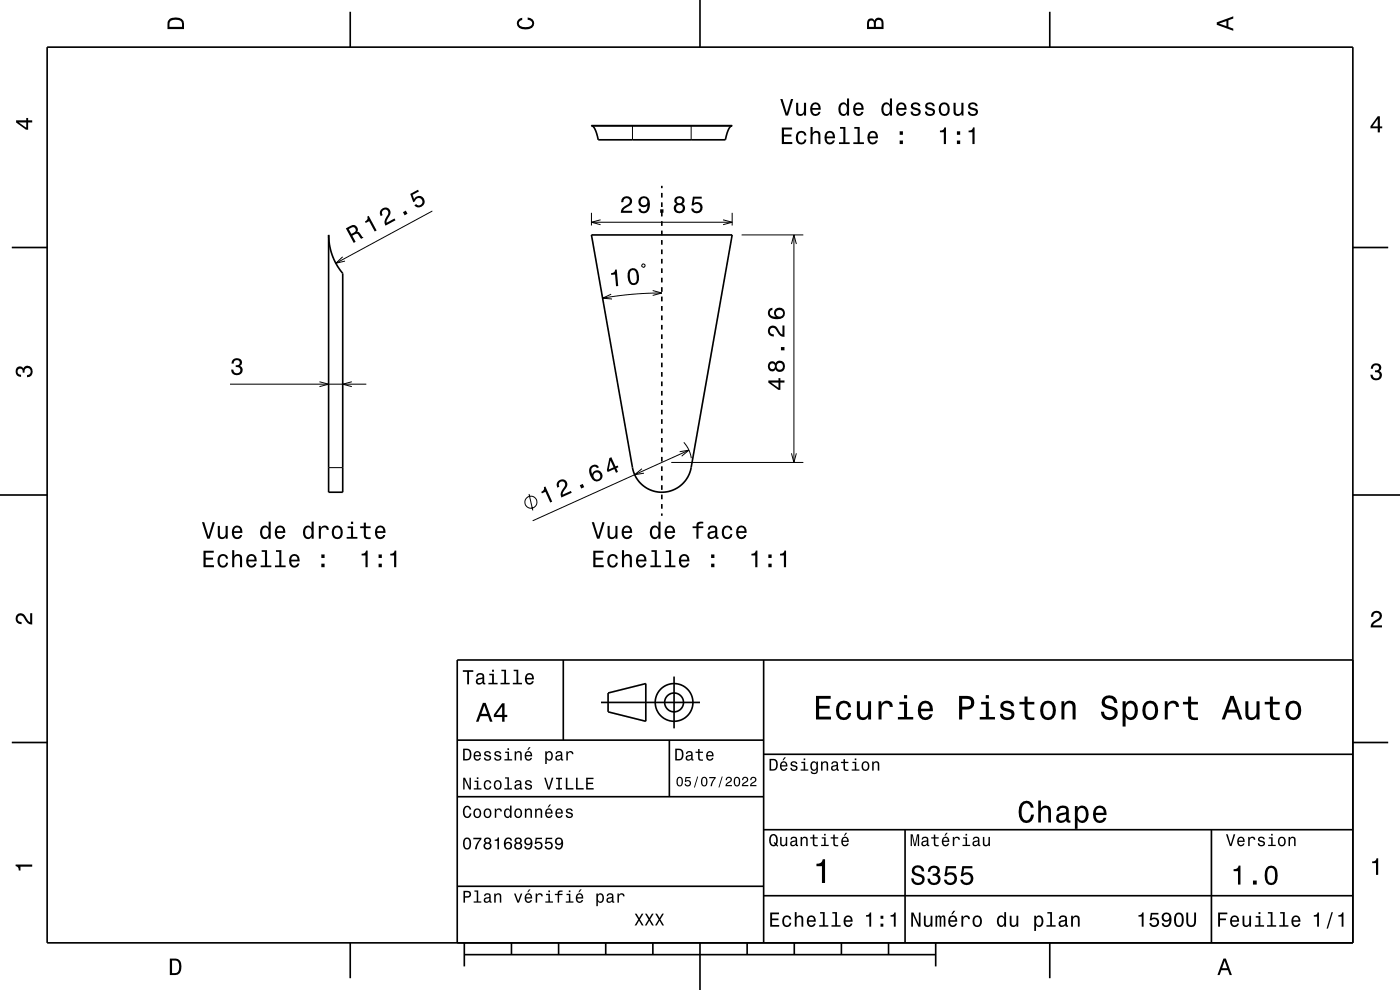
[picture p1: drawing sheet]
<svg xmlns="http://www.w3.org/2000/svg" width="297mm" height="210mm" viewBox="0 0 297 210" stroke-linecap="round" stroke-linejoin="round" font-family="sans-serif">
<g fill="none" stroke="#000" stroke-width=".21">
<path d="M134.2 26.7v3M146.6 26.7v3M72.7 54.5l-1.5 1.3 2-.4M91.7 44.8l-20.5 11M125.5 45.1v2.7M125.5 47.1h29.8M127.4 46.6l-1.9 .5 1.9 .6M136.3 56l.5 .2-.2 .5-.4-.2zM153.4 46.6l1.9 .5-1.9 .6M155.3 45.1v2.7M157.3 49.8h13.1M167.9 51.8l.5-2 .5 2"/>
<path d="M168.4 49.8v48.3M129.6 62.4l-1.8 .8 2 .2M138.5 61.6l1.9 .6-1.9 .5M140.4 62.2l-6.5 .2-6.1 .8M48.8 81.5h28.9M67.8 81l1.9 .5-1.9 .5M69.7 99.2h3M74.6 81l-1.9 .5 1.9 .5M136.2 99.4l-1.6 1.3 2-.3M142.4 98.1h28M144.2 95.8l2-.3-1.6 1.3M145.1 93.8a6.3 6.3 0 0 1 1.6 3.4"/>
<path d="M146.2 95.5l-33.2 15M167.9 96.2l.5 1.9 .5-1.9M112.2 104.8l.8 3.5"/>
<circle cx="112.6" cy="106.5" r="1.28"/>
</g>
<g fill="none" stroke="#000" stroke-width=".35">
<path d="M10 10h277v190h-277zM74.3 2.5v7.5M148.5 0v10M222.7 2.5v7.5M125.5 26.7h29.8M125.5 26.7h.1M125.5 26.7l.4 .2 .4 .6 .6 2.2h27l.6-2.1 .4-.7 .4-.2M140.4 39.4v.5M155.3 26.7h.1M2.5 52.5h7.5M69.7 49.8v.1a12.5 12.5 0 0 0 3 8.1v46.4h-3zM125.5 49.8h29.8l-8.7 49.4a6.3 6.3 0 0 1-6.2 5.2 6.3 6.3 0 0 1-6.2-5.2z"/>
<path d="M140.4 40.9v1M140.4 42.9v1M140.4 44.9v1M140.4 46.9v1M140.4 48.9v1M140.4 50.9v1M140.4 52.9v1M140.4 54.9v1M140.4 56.9v1M140.4 58.9v1M287 52.5h7.5M140.4 60.9v1"/>
<path d="M140.4 62.9v1M140.4 64.9v1M140.4 66.9v1M140.4 68.9v1M140.4 70.9v1M140.4 72.9v1M140.4 74.9v1M140.4 76.9v1M140.4 78.9v1M140.4 80.9v1M140.4 82.9v1M140.4 84.9v1"/>
<path d="M140.4 86.9v1M140.4 88.9v1M140.4 90.9v1M140.4 92.9v1M140.4 94.9v1M140.4 96.9v1M140.4 98.9v1M0 105h10M140.4 100.9v1M140.4 102.9v1M140.4 104.9v1M140.4 106.9v1"/>
<path d="M140.4 108.9v.5M287 105h10M119.5 140v17M162 140v60M287 140h-190v60M2.5 157.5h7.5M97 157h65M127.5 149h21M129 147l8-2v8l-8-2zM142 157v12M143 143.5v11M287 157.5h7.5"/>
<path d="M97 169h65M162 176h125M162 160h125M192 176v24M257 176v24M97 188h65M162 190h125M74.3 200v7.5M98.5 202.5h100M98.5 200v5M108.5 200v2.5M118.5 200v2.5"/>
<path d="M128.5 200v2.5M138.5 200v2.5M148.5 200v10M158.5 200v2.5M168.5 200v2.5M178.5 200v2.5M188.5 200v2.5M198.5 200v5M222.7 200v7.5"/>
<circle cx="143" cy="149" r="2"/>
<circle cx="143" cy="149" r="4"/>
</g>
<g fill="#000">
<path d="M36 4a2.18 2.18 0 0 0-.5 2.2h3.5v-1.2a1.43 1.43 0 0 0-1.7-1.3zM36.3 4.4a2.15 2.15 0 0 1 2.2 .3l.1 1h-2.6v-1z" fill-rule="evenodd"/>
<path d="M109.9 4.2l.9-.4v.4a.7 .7 0 0 0-.7 .5 .7 .7 0 0 0 .3 .8 1.7 1.7 0 0 0 2.5-.5 .9 .9 0 0 0-1-.8v-.5a1.24 1.24 0 0 1 1.4 1.1 1.24 1.24 0 0 1-1 1.4 2.22 2.22 0 0 1-2.5-.7l-.2-.5z" fill-rule="evenodd"/>
<path d="M184.2 4.2l-.3 .7v1.3h3.5v-1.3a.98 .98 0 0 0-.7-1.1 .98 .98 0 0 0-1.2 .6 .84 .84 0 0 0-1.3-.2zM184.5 4.5a.54 .54 0 0 1 .6-.1 .54 .54 0 0 1 .3 .6v.7h-1zM185.9 4.4a.62 .62 0 0 1 .8-.1 .62 .62 0 0 1 .3 .6v.8h-1.2z" fill-rule="evenodd"/>
<path d="M258.1 4.7v.6l3.5 1.2v-.4l-1-.4v-1.4l1-.4v-.4zM258.6 5l1.6-.5v1z" fill-rule="evenodd"/>
<path d="M3.4 25.5v.5l2.1 1.5h.5v-1.5h.8v-.5h-.8v-.5h-.4v.5zM4 26h1.6v1.1z" fill-rule="evenodd"/>
<path d="M165.9 27.1v3.5h2.2v-.5h-1.8v-1.2h1.6v-.4h-1.6v-1h1.7v-.4zM169.1 28.1a1.53 1.53 0 0 0 .9 2.6 1.06 1.06 0 0 0 1.1-1.1h-.4a.67 .67 0 0 1-.7 .7 .67 .67 0 0 1-.7-.6 1.11 1.11 0 0 1 .7-1.6 .6 .6 0 0 1 .6 .6h.5a1.09 1.09 0 0 0-.8-.9 1.09 1.09 0 0 0-1.2 .3zM171.9 26.9v3.7h.5v-1.6a.63 .63 0 0 1 .4-.8 .63 .63 0 0 1 .8 .4v2h.4v-1.8a.88 .88 0 0 0-.6-1 .88 .88 0 0 0-1 .4v-1.3zM175.2 28.1a1.54 1.54 0 0 0 .8 2.6 1.05 1.05 0 0 0 1.1-.9h-.4l-.3 .3-.3 .2a.76 .76 0 0 1-.7-1h1.7a1.16 1.16 0 0 0-.4-1.3 1.16 1.16 0 0 0-1.5 .1zM175.6 28.4a.66 .66 0 0 1 .8-.2 .66 .66 0 0 1 .3 .8h-1.3zM178.2 26.9v.4h.7v2.9h-.9v.4h2.3v-.4h-1v-3.3zM181.2 26.9v.4h.7v2.9h-.9v.4h2.3v-.4h-.9v-3.3zM184.3 28.1a1.54 1.54 0 0 0 .8 2.6 1.06 1.06 0 0 0 1.1-.9h-.4l-.3 .3-.3 .2a.76 .76 0 0 1-.7-1h1.8a1.16 1.16 0 0 0-.5-1.3 1.16 1.16 0 0 0-1.5 .1zM184.7 28.4a.66 .66 0 0 1 .8-.2 .66 .66 0 0 1 .3 .8h-1.3zM190.9 29.8v.8h.7v-.8zM190.9 27.8v.8h.7v-.8z" fill-rule="evenodd"/>
<path d="M165.5 21l1.2 3.5h.5l1.1-3.5h-.5l-.9 3-.9-3zM168.9 21.8v1.8a.89 .89 0 0 0 .6 1 .89 .89 0 0 0 1.1-.5v.4h.4v-2.7h-.4v1.6a.65 .65 0 0 1-.4 .7 .65 .65 0 0 1-.8-.3l-.1-2zM172.2 22.1a1.54 1.54 0 0 0 .8 2.5 1.06 1.06 0 0 0 1.1-.9h-.5l-.2 .4-.4 .1a.76 .76 0 0 1-.7-.9h1.8a1.17 1.17 0 0 0-.5-1.4 1.17 1.17 0 0 0-1.4 .2zM172.5 22.3a.66 .66 0 0 1 .8-.1 .66 .66 0 0 1 .3 .7h-1.3zM178.1 22.1a1.58 1.58 0 0 0 .8 2.5l.5-.1 .3-.4v.4h.4v-3.6h-.4v1.3a.9 .9 0 0 0-1.6-.1zM178.5 22.4a.62 .62 0 0 1 .7-.3 .62 .62 0 0 1 .4 .6 1.12 1.12 0 0 1-.6 1.5 1.19 1.19 0 0 1-.5-1.8zM181.3 22.1a1.54 1.54 0 0 0 .8 2.5 1.06 1.06 0 0 0 1.1-.9h-.5l-.2 .4-.4 .1a.76 .76 0 0 1-.7-.9h1.8a1.16 1.16 0 0 0-.5-1.4 1.16 1.16 0 0 0-1.4 .2zM181.6 22.3a.66 .66 0 0 1 .8-.1 .66 .66 0 0 1 .4 .7h-1.4zM187.3 22.1a1.58 1.58 0 0 0 .7 2.5l.5-.1 .3-.4v.4h.4v-3.6h-.4v1.3a.89 .89 0 0 0-1.5-.1zM187.6 22.4a.62 .62 0 0 1 .7-.3 .62 .62 0 0 1 .4 .6 1.12 1.12 0 0 1-.6 1.5 1.19 1.19 0 0 1-.5-1.8zM190.4 22.1a1.54 1.54 0 0 0 .8 2.5 1.05 1.05 0 0 0 1.1-.9h-.5l-.2 .4-.4 .1a.76 .76 0 0 1-.7-.9h1.8a1.16 1.16 0 0 0-.5-1.4 1.16 1.16 0 0 0-1.4 .2zM190.7 22.3a.66 .66 0 0 1 .8-.1 .66 .66 0 0 1 .4 .7h-1.4zM193.5 21.9a.76 .76 0 0 0-.2 .9 .76 .76 0 0 0 .7 .5l.9 .3a.63 .63 0 0 1-.6 .7 .63 .63 0 0 1-.7-.6h-.4a1.07 1.07 0 0 0 1.2 .9 1.07 1.07 0 0 0 .9-1.2l-.4-.4-1.1-.3a.54 .54 0 0 1 .4-.7 .54 .54 0 0 1 .6 .5h.5a1.03 1.03 0 0 0-.7-.8 1.03 1.03 0 0 0-1.1 .2zM196.5 21.9a.76 .76 0 0 0-.2 .9 .76 .76 0 0 0 .7 .5l.9 .3a.63 .63 0 0 1-.6 .7 .63 .63 0 0 1-.7-.6h-.4a1.07 1.07 0 0 0 1.2 .9 1.07 1.07 0 0 0 .9-1.2l-.4-.4-1.1-.3a.53 .53 0 0 1 .4-.7 .53 .53 0 0 1 .7 .5h.4a1.03 1.03 0 0 0-.7-.8 1.03 1.03 0 0 0-1.1 .2zM199.4 22.1a1.53 1.53 0 0 0 .9 2.5 1.48 1.48 0 0 0 1.2-1.4 1.48 1.48 0 0 0-1.2-1.5l-.5 .1zM199.8 22.4a.67 .67 0 0 1 .7-.3 .67 .67 0 0 1 .5 .6 1.11 1.11 0 0 1-.7 1.5 1.17 1.17 0 0 1-.5-1.8zM202.3 21.8v1.8a.89 .89 0 0 0 .6 1 .89 .89 0 0 0 1.1-.5v.4h.4v-2.7h-.5v1.6a.64 .64 0 0 1-.3 .7 .64 .64 0 0 1-.8-.3l-.1-2zM205.6 21.9a.76 .76 0 0 0-.2 .9 .76 .76 0 0 0 .7 .5l.9 .3a.63 .63 0 0 1-.6 .7 .63 .63 0 0 1-.7-.6h-.4a1.07 1.07 0 0 0 1.2 .9 1.07 1.07 0 0 0 .9-1.2l-.4-.4-1.1-.3a.53 .53 0 0 1 .4-.7 .53 .53 0 0 1 .7 .5h.4a1.03 1.03 0 0 0-.7-.8 1.03 1.03 0 0 0-1.1 .2z" fill-rule="evenodd"/>
<path d="M199.4 27.7v.4h.8v2.5h.5v-3.6h-.4a.77 .77 0 0 1-.9 .7zM203 29.8v.8h.7v-.8zM203 27.8v.8h.7v-.8zM205.5 27.7v.4h.8v2.5h.5v-3.6h-.4a.77 .77 0 0 1-.9 .7z" fill-rule="evenodd"/>
<path d="M292.3 24.7l-1.6 2.1v.4h1.6v.9h.4v-.9h.5v-.4h-.5v-2.1zM292.3 25.2v1.6h-1.1z" fill-rule="evenodd"/>
<path d="M73.4 48.4l1.6 3.1 .4-.2-.7-1.3a1.08 1.08 0 0 1 1.2-.3l.7 1 .5-.3-1-1.2h-.3a.97 .97 0 0 0-.2-1.2 .97 .97 0 0 0-1.2-.1zM74 48.6a1.07 1.07 0 0 1 1.2-.3 .6 .6 0 0 1 .3 .6 .6 .6 0 0 1-.5 .5l-.5 .2z" fill-rule="evenodd"/>
<path d="M77.9 46a.77 .77 0 0 1-.5 1l.2 .3 .7-.4 1.2 2.2 .4-.2-1.7-3.1zM80.8 44.5a1.15 1.15 0 0 0 0 1.4l.4-.3a.71 .71 0 0 1 0-1 .71 .71 0 0 1 1 .1 .71 .71 0 0 1 0 1 1.81 1.81 0 0 0-.4 2.2l2.1-1.2-.2-.4-1.7 1a2.21 2.21 0 0 1 .8-1.8 1.11 1.11 0 0 0-.5-1.4 1.11 1.11 0 0 0-1.5 .4zM85.5 45l.3 .7 .7-.4-.4-.6zM87 41.1l.7 1.8 .3-.2a.8 .8 0 0 1 1-.8 .8 .8 0 0 1 .5 1.1 .8 .8 0 0 1-1.2 .3l-.4 .2a1.21 1.21 0 0 0 1.8 .2 1.21 1.21 0 0 0 0-1.8 1.21 1.21 0 0 0-1.8 .3l-.4-.9 1.4-.7-.2-.4z" fill-rule="evenodd"/>
<path d="M132.1 41.9l-.3 1h.4a.7 .7 0 0 1 .6-.9 .7 .7 0 0 1 .8 .6 .7 .7 0 0 1-.5 .8 1.8 1.8 0 0 0-1.4 1.7h2.4v-.4h-1.9a2.22 2.22 0 0 1 1.5-1.1 1.13 1.13 0 0 0 .1-1.7 1.13 1.13 0 0 0-1.7 0zM135.7 42a1.15 1.15 0 0 0 0 1.6 1.15 1.15 0 0 0 1.7 0 1.03 1.03 0 0 1-.9 1.2 .56 .56 0 0 1-.6-.5h-.4a1.18 1.18 0 0 0 1.2 .9 1.18 1.18 0 0 0 1.1-1.1 1.77 1.77 0 0 0-1.2-2.5zM135.9 42.8a.75 .75 0 0 1 1.5 0 .75 .75 0 0 1-1.5 0zM140 44.4v.7h.7v-.7zM143.3 41.9a.83 .83 0 0 0 .2 1.4 1.11 1.11 0 0 0-.4 1.5 1.11 1.11 0 0 0 1.5 .4 1.03 1.03 0 0 0 .7-.9 1.03 1.03 0 0 0-.5-1 .89 .89 0 0 0 .4-1.1 .89 .89 0 0 0-1.1-.6zM143.4 44.2a.71 .71 0 0 1 1.4 0 .71 .71 0 0 1-1.4 0zM143.5 42.6a.6 .6 0 0 1 1.2 0 .6 .6 0 0 1-1.2 0zM147 41.7l-.3 1.9h.4a.8 .8 0 0 1 1.3-.3 .8 .8 0 0 1-.1 1.3 .8 .8 0 0 1-1.2-.4h-.5a1.21 1.21 0 0 0 1.5 1.1 1.21 1.21 0 0 0 .8-1.7 1.21 1.21 0 0 0-1.7-.5l.1-1h1.6v-.4z" fill-rule="evenodd"/>
<path d="M49.4 76.3a1.08 1.08 0 0 1 1.4-.2 1.08 1.08 0 0 1 .4 1.2l-.3 .3a1.06 1.06 0 0 1 .5 1.3 1.06 1.06 0 0 1-1.2 .7 1.1 1.1 0 0 1-1.2-1.2h.5a.71 .71 0 0 0 1 .8 .71 .71 0 0 0 .1-1.3h-.6v-.4a.61 .61 0 0 0 .8-.3 .61 .61 0 0 0-.2-.8 .61 .61 0 0 0-.9 .2l-.1 .5h-.5z" fill-rule="evenodd"/>
<path d="M129.6 58l.1 .3 .8-.1 .2 2.5h.4l-.3-3.5h-.3a.77 .77 0 0 1-.9 .8zM133.7 57a2.44 2.44 0 0 0 .3 3.4 1.14 1.14 0 0 0 1.5-1 2.31 2.31 0 0 0-.8-2.5h-.5zM133.9 57.4h.7a2.36 2.36 0 0 1 .2 2.6h-.7a2.37 2.37 0 0 1-.2-2.6z" fill-rule="evenodd"/>
<path d="M291.1 77.4a1.08 1.08 0 0 1 1.4-.2 1.08 1.08 0 0 1 .4 1.2l-.3 .3a1.06 1.06 0 0 1 .5 1.3 1.06 1.06 0 0 1-1.2 .7 1.1 1.1 0 0 1-1.2-1.2h.5a.71 .71 0 0 0 1 .8 .71 .71 0 0 0 .1-1.3h-.6v-.4a.61 .61 0 0 0 .8-.3 .61 .61 0 0 0-.2-.8 .61 .61 0 0 0-.9 .2l-.1 .5h-.5z" fill-rule="evenodd"/>
<path d="M3.6 78a.86 .86 0 0 1 1.4 .2 1.06 1.06 0 0 1 1.2-.6 1.06 1.06 0 0 1 .7 1.2 1.1 1.1 0 0 1-1.2 1.2v-.4a.71 .71 0 0 0 .8-1 .71 .71 0 0 0-1.3-.1v.6h-.4a.61 .61 0 0 0-.3-.8 .61 .61 0 0 0-.8 .2 .61 .61 0 0 0 .2 .8l.6 .2v.4a1.15 1.15 0 0 1-1.2-.6 1.15 1.15 0 0 1 .3-1.3z" fill-rule="evenodd"/>
<path d="M163 80.7v.5l2.1 1.5h.5v-1.5h.8v-.5h-.8v-.5h-.4v.5zM163.6 81.2h1.6v1.1zM163.2 76.9a1.06 1.06 0 0 0-.2 1.4 1.06 1.06 0 0 0 1.2 .4l.3-.4a1.11 1.11 0 0 0 1.6 .5 1.11 1.11 0 0 0 .3-1.6 1.03 1.03 0 0 0-.9-.7 1.03 1.03 0 0 0-1 .6l-.1-.2a.85 .85 0 0 0-1.2 0zM164.7 77.7a.75 .75 0 0 1 1.5 0 .75 .75 0 0 1-1.5 0zM163.3 77.7a.6 .6 0 0 1 1.2 0 .6 .6 0 0 1-1.2 0zM165.7 73.6v.7h.7v-.7zM163.2 69.4a1.2 1.2 0 0 0-.2 1.3 1.2 1.2 0 0 0 1.2 .7v-.5a.7 .7 0 0 1-.9-.5 .7 .7 0 0 1 .5-.8 .7 .7 0 0 1 .9 .4 1.8 1.8 0 0 0 1.7 1.5v-2.4h-.4v1.9a2.2 2.2 0 0 1-1.2-1.5 1.11 1.11 0 0 0-1.6-.1zM163.2 65.6a1.33 1.33 0 0 0-.1 1.5 1.33 1.33 0 0 0 1.3 .6 1.63 1.63 0 0 0 2.1-1.3 1.15 1.15 0 0 0-1.5-1.1 1.15 1.15 0 0 0-.4 1.9 1.02 1.02 0 0 1-1.3-.8 .58 .58 0 0 1 .6-.7v-.4zM164.6 66.5a.75 .75 0 0 1 1.5 0 .75 .75 0 0 1-1.5 0z" fill-rule="evenodd"/>
<path d="M42.8 110.8l1.2 3.5h.5l1.1-3.5h-.5l-.9 2.9-.9-2.9zM46.2 111.6v1.7a.89 .89 0 0 0 .6 1 .89 .89 0 0 0 1.1-.4v.4h.4v-2.7h-.4v1.5a.64 .64 0 0 1-.4 .8 .64 .64 0 0 1-.8-.3l-.1-2zM49.5 111.9a1.54 1.54 0 0 0 .8 2.5 1.05 1.05 0 0 0 1.1-.9h-.5l-.2 .3-.4 .2a.76 .76 0 0 1-.7-1h1.8a1.16 1.16 0 0 0-.5-1.3 1.16 1.16 0 0 0-1.4 .2zM49.8 112.1a.66 .66 0 0 1 .8-.2 .66 .66 0 0 1 .4 .8h-1.4zM55.5 111.9a1.58 1.58 0 0 0 .7 2.5l.5-.2 .3-.3v.4h.4v-3.7h-.4v1.4a.89 .89 0 0 0-1.5-.1zM55.8 112.1a.62 .62 0 0 1 .7-.2 .62 .62 0 0 1 .4 .6 1.12 1.12 0 0 1-.6 1.5 1.19 1.19 0 0 1-.5-1.9zM58.6 111.9a1.54 1.54 0 0 0 .8 2.5 1.05 1.05 0 0 0 1.1-.9h-.5l-.2 .3-.4 .2a.76 .76 0 0 1-.6-1h1.7a1.16 1.16 0 0 0-.5-1.3 1.16 1.16 0 0 0-1.4 .2zM58.9 112.1a.66 .66 0 0 1 .8-.2 .66 .66 0 0 1 .4 .8h-1.3zM64.6 111.9a1.57 1.57 0 0 0 .7 2.5l.5-.2 .3-.3v.4h.4v-3.7h-.4v1.4a.89 .89 0 0 0-1.5-.1zM64.9 112.1a.62 .62 0 0 1 .7-.2 .62 .62 0 0 1 .4 .6 1.12 1.12 0 0 1-.6 1.5 1.19 1.19 0 0 1-.5-1.9zM67.6 111.6v2.7h.5v-1.6a.66 .66 0 0 1 .3-.8 .66 .66 0 0 1 .9 .3v.2h.5a.89 .89 0 0 0-.7-.9 .89 .89 0 0 0-1.1 .5v-.4zM70.7 111.9a1.53 1.53 0 0 0 .9 2.5 1.48 1.48 0 0 0 1.1-1.5 1.48 1.48 0 0 0-1.1-1.4l-.5 .1zM71 112.1a.67 .67 0 0 1 .7-.2 .67 .67 0 0 1 .5 .6 1.11 1.11 0 0 1-.6 1.5 1.17 1.17 0 0 1-.6-1.9zM73.8 111.7v.3h.7v1.9h-1v.4h2.3v-.4h-.9v-2.2zM74.4 110.6v.6h.5v-.6zM77.2 110.9v.8h-.8v.3h.8v1.8a1.04 1.04 0 0 0 1.4 .5v-.3a.68 .68 0 0 1-1-.4v-1.6h1v-.3h-1v-.8zM79.8 111.9a1.54 1.54 0 0 0 .8 2.5 1.06 1.06 0 0 0 1.1-.9h-.4l-.2 .3-.4 .2a.76 .76 0 0 1-.7-1h1.8a1.16 1.16 0 0 0-.5-1.3 1.16 1.16 0 0 0-1.5 .2zM80.2 112.1a.66 .66 0 0 1 .8-.2 .66 .66 0 0 1 .3 .8h-1.3z" fill-rule="evenodd"/>
<path d="M115.4 103.3a.77 .77 0 0 1-.6 1l.2 .4 .7-.4 1 2.3 .4-.2-1.4-3.2zM118.4 102.1a1.16 1.16 0 0 0-.2 1.3l.5-.2a.7 .7 0 0 1 .1-.9 .7 .7 0 0 1 1 .1 .7 .7 0 0 1-.1 1 1.81 1.81 0 0 0-.6 2.1l2.2-1-.2-.4-1.7 .8a2.23 2.23 0 0 1 .8-1.6 1.11 1.11 0 0 0-.3-1.5 1.11 1.11 0 0 0-1.5 .3zM123 102.9l.3 .7 .6-.3-.3-.6zM125.4 98.8a2.12 2.12 0 0 0 1.2 3.3 1.16 1.16 0 0 0 1.2-.9 1.16 1.16 0 0 0-.8-1.3 1.16 1.16 0 0 0-1.4 .7 1.02 1.02 0 0 1 .2-1.5 .58 .58 0 0 1 .9 .2l.4-.2a1.04 1.04 0 0 0-1.7-.3zM125.9 101a.75 .75 0 0 1 1.4 0 .75 .75 0 0 1-1.4 0zM129.3 97.2l-.6 2.5 .2 .4 1.4-.6 .4 .8 .4-.2-.4-.8 .5-.2-.2-.4-.4 .2-.9-1.9zM129.5 97.7l.7 1.4-1.1 .5z" fill-rule="evenodd"/>
<path d="M125.5 110.8l1.2 3.5h.5l1.1-3.5h-.5l-.9 2.9-.9-2.9zM128.9 111.6v1.7a.89 .89 0 0 0 .6 1 .89 .89 0 0 0 1.1-.4v.4h.4v-2.7h-.4v1.5a.65 .65 0 0 1-.4 .8 .65 .65 0 0 1-.8-.3l-.1-2zM132.2 111.9a1.54 1.54 0 0 0 .8 2.5 1.06 1.06 0 0 0 1.1-.9h-.5l-.2 .3-.4 .2a.76 .76 0 0 1-.7-1h1.8a1.17 1.17 0 0 0-.5-1.3 1.17 1.17 0 0 0-1.4 .2zM132.5 112.1a.66 .66 0 0 1 .8-.2 .66 .66 0 0 1 .3 .8h-1.3zM138.1 111.9a1.57 1.57 0 0 0 .8 2.5l.5-.2 .3-.3v.4h.4v-3.7h-.4v1.4a.89 .89 0 0 0-1.6-.1zM138.5 112.1a.62 .62 0 0 1 .7-.2 .62 .62 0 0 1 .4 .6 1.12 1.12 0 0 1-.6 1.5 1.19 1.19 0 0 1-.5-1.9zM141.3 111.9a1.54 1.54 0 0 0 .8 2.5 1.06 1.06 0 0 0 1.1-.9h-.5l-.2 .3-.4 .2a.76 .76 0 0 1-.7-1h1.8a1.17 1.17 0 0 0-.5-1.3 1.17 1.17 0 0 0-1.4 .2zM141.6 112.1a.66 .66 0 0 1 .8-.2 .66 .66 0 0 1 .4 .8h-1.4zM146.9 111.7v.3h.8v2.3h.5v-2.3h1v-.3h-1v-.4l.3-.2h.7v-.4a1.04 1.04 0 0 0-1.5 .7v.3zM150.4 111.7l-.2 .6h.4a.55 .55 0 0 1 .7-.5 .55 .55 0 0 1 .3 .8h-.2a1.13 1.13 0 0 0-1.3 1 .73 .73 0 0 0 .8 .8l.5-.2 .4-.3 .1 .3 .5 .1v-.4h-.2v-1.6a1.02 1.02 0 0 0-1.8-.6zM150.6 113.2l1.1-.3a.77 .77 0 0 1-.2 .9 .77 .77 0 0 1-.9 .1zM153.4 111.9a1.53 1.53 0 0 0 .9 2.5 1.06 1.06 0 0 0 1.1-1.1h-.5a.67 .67 0 0 1-.6 .7 .67 .67 0 0 1-.7-.6 1.11 1.11 0 0 1 .7-1.5 .6 .6 0 0 1 .6 .6h.5a1.09 1.09 0 0 0-.8-1 1.09 1.09 0 0 0-1.2 .4zM156.5 111.9a1.54 1.54 0 0 0 .8 2.5 1.06 1.06 0 0 0 1.1-.9h-.5l-.2 .3-.4 .2a.76 .76 0 0 1-.7-1h1.8a1.17 1.17 0 0 0-.5-1.3 1.17 1.17 0 0 0-1.4 .2zM156.8 112.1a.66 .66 0 0 1 .8-.2 .66 .66 0 0 1 .3 .8h-1.3z" fill-rule="evenodd"/>
<path d="M3.6 130.4a1.22 1.22 0 0 1 2 .7l.4 .6 .4 .3v-1.9h.4v2.4a1.8 1.8 0 0 1-1.7-1.4 .71 .71 0 0 0-.9-.5 .71 .71 0 0 0-.5 .8 .71 .71 0 0 0 .9 .5v.5a1.18 1.18 0 0 1-1.2-.7 1.18 1.18 0 0 1 .2-1.3z" fill-rule="evenodd"/>
<path d="M43.2 116.8v3.5h2.2v-.4h-1.8v-1.2h1.6v-.4h-1.6v-1.1h1.7v-.4zM46.4 117.9a1.53 1.53 0 0 0 .9 2.5 1.05 1.05 0 0 0 1.1-1h-.4a.67 .67 0 0 1-.7 .6 .67 .67 0 0 1-.7-.6 1.12 1.12 0 0 1 .7-1.5 .6 .6 0 0 1 .6 .6h.5a1.09 1.09 0 0 0-.8-1 1.09 1.09 0 0 0-1.2 .4zM49.3 116.7v3.6h.4v-1.5a.63 .63 0 0 1 .4-.8 .63 .63 0 0 1 .8 .3v2h.5v-1.8a.88 .88 0 0 0-.6-.9 .88 .88 0 0 0-1.1 .4v-1.3zM52.5 117.9a1.54 1.54 0 0 0 .8 2.5 1.06 1.06 0 0 0 1.1-.9h-.4l-.3 .4-.3 .1a.76 .76 0 0 1-.7-.9h1.8a1.17 1.17 0 0 0-.5-1.4 1.17 1.17 0 0 0-1.5 .2zM52.9 118.1a.66 .66 0 0 1 .8-.1 .66 .66 0 0 1 .3 .7h-1.3zM55.5 116.7v.4h.7v2.8h-.9v.4h2.3v-.4h-.9v-3.2zM58.6 116.7v.4h.6v2.8h-.9v.4h2.3v-.4h-.9v-3.2zM61.6 117.9a1.54 1.54 0 0 0 .8 2.5 1.06 1.06 0 0 0 1.1-.9h-.4l-.2 .4-.4 .1a.76 .76 0 0 1-.7-.9h1.8a1.17 1.17 0 0 0-.5-1.4 1.17 1.17 0 0 0-1.5 .2zM62 118.1a.66 .66 0 0 1 .8-.1 .66 .66 0 0 1 .3 .7h-1.3zM68.2 119.6v.7h.7v-.7zM68.2 117.6v.8h.7v-.8z" fill-rule="evenodd"/>
<path d="M76.7 117.5v.3h.8v2.5h.5v-3.5h-.4a.77 .77 0 0 1-.9 .7zM80.3 119.6v.7h.7v-.7zM80.3 117.6v.8h.7v-.8zM82.8 117.5v.3h.8v2.5h.5v-3.5h-.4a.77 .77 0 0 1-.9 .7z" fill-rule="evenodd"/>
<path d="M125.9 116.8v3.5h2.2v-.4h-1.8v-1.2h1.6v-.4h-1.6v-1.1h1.7v-.4zM129.1 117.9a1.53 1.53 0 0 0 .9 2.5 1.06 1.06 0 0 0 1.1-1h-.4a.67 .67 0 0 1-.7 .6 .67 .67 0 0 1-.7-.6 1.12 1.12 0 0 1 .7-1.5 .6 .6 0 0 1 .6 .6h.5a1.09 1.09 0 0 0-.8-1 1.09 1.09 0 0 0-1.2 .4zM131.9 116.7v3.6h.5v-1.5a.64 .64 0 0 1 .4-.8 .64 .64 0 0 1 .8 .3v2h.4v-1.8a.88 .88 0 0 0-.6-.9 .88 .88 0 0 0-1 .4v-1.3zM135.2 117.9a1.54 1.54 0 0 0 .8 2.5 1.06 1.06 0 0 0 1.1-.9h-.4l-.3 .4-.3 .1a.76 .76 0 0 1-.7-.9h1.7a1.17 1.17 0 0 0-.4-1.4 1.17 1.17 0 0 0-1.5 .2zM135.6 118.1a.66 .66 0 0 1 .8-.1 .66 .66 0 0 1 .3 .7h-1.3zM138.2 116.7v.4h.7v2.8h-.9v.4h2.3v-.4h-1v-3.2zM141.2 116.7v.4h.7v2.8h-.9v.4h2.3v-.4h-.9v-3.2zM144.3 117.9a1.54 1.54 0 0 0 .8 2.5 1.06 1.06 0 0 0 1.1-.9h-.4l-.3 .4-.3 .1a.76 .76 0 0 1-.7-.9h1.8a1.16 1.16 0 0 0-.5-1.4 1.16 1.16 0 0 0-1.5 .2zM144.7 118.1a.66 .66 0 0 1 .8-.1 .66 .66 0 0 1 .3 .7h-1.3zM150.9 119.6v.7h.7v-.7zM150.9 117.6v.8h.7v-.8z" fill-rule="evenodd"/>
<path d="M159.4 117.5v.3h.8v2.5h.5v-3.5h-.4a.77 .77 0 0 1-.9 .7zM163 119.6v.7h.7v-.7zM163 117.6v.8h.7v-.8zM165.5 117.5v.3h.8v2.5h.5v-3.5h-.4a.77 .77 0 0 1-.9 .7z" fill-rule="evenodd"/>
<path d="M291.2 129.9a1.18 1.18 0 0 1 1.9 .3 1.18 1.18 0 0 1-1 1.7l-.5 .3-.3 .5h1.9v.4h-2.4a1.8 1.8 0 0 1 1.4-1.8 .71 .71 0 0 0 .5-.8 .71 .71 0 0 0-.9-.5 .71 .71 0 0 0-.5 .8h-.4z" fill-rule="evenodd"/>
<path d="M98.2 158.8v2.5h.9a1.37 1.37 0 0 0 .7-2.2 1.56 1.56 0 0 0-1.6-.3zM98.6 159.1a.98 .98 0 0 1 1.1 .7 .98 .98 0 0 1-.6 1.2h-.5zM100.7 159.6a1.04 1.04 0 0 0-.2 1.2 1.04 1.04 0 0 0 1 .5l.5-.5h-.3l-.4 .3a.54 .54 0 0 1-.5-.7h1.3a.83 .83 0 0 0-.4-.9 .83 .83 0 0 0-1 .1zM100.9 159.7l.2-.1a.47 .47 0 0 1 .5 .1 .47 .47 0 0 1 .1 .5h-.9zM102.9 159.5l-.2 .1a.69 .69 0 0 0 .9 .9l.2 .1a.43 .43 0 0 1-.4 .5 .43 .43 0 0 1-.4-.4h-.3a.74 .74 0 0 0 .9 .7 .74 .74 0 0 0 .5-1l-1-.4a.38 .38 0 0 1 .3-.5 .38 .38 0 0 1 .4 .4h.3a.78 .78 0 0 0-1.2-.4zM105.1 159.5l-.2 .1a.69 .69 0 0 0 .9 .9l.2 .1a.43 .43 0 0 1-.4 .5 .43 .43 0 0 1-.5-.4h-.3a.74 .74 0 0 0 .9 .7 .74 .74 0 0 0 .5-1l-.9-.4a.38 .38 0 0 1 .3-.5 .38 .38 0 0 1 .4 .4h.3a.77 .77 0 0 0-1.2-.4zM107.2 159.4v.3h.5v1.3h-.7v.3h1.6v-.3h-.6v-1.6zM107.7 158.7v.4h.3v-.4zM109.2 159.4v1.9h.3v-1.1a.45 .45 0 0 1 .4-.6 .45 .45 0 0 1 .5 .5v1.2h.3v-1.3a.63 .63 0 0 0-.5-.7 .63 .63 0 0 0-.7 .4v-.3zM112.2 158.5l-.4 .6h.3l.5-.6zM111.5 159.6a1.04 1.04 0 0 0-.2 1.2 1.04 1.04 0 0 0 1.1 .5l.5-.5h-.3l-.5 .3a.54 .54 0 0 1-.5-.7h1.3a.83 .83 0 0 0-.4-.9 .83 .83 0 0 0-1 .1zM111.8 159.7l.1-.1a.48 .48 0 0 1 .5 .1 .48 .48 0 0 1 .2 .5h-1zM115.7 159.4v2.7h.3v-1.1a.66 .66 0 0 0 .7 .4 .66 .66 0 0 0 .5-.6 .91 .91 0 0 0 0-1.1 .91 .91 0 0 0-1-.3l-.2 .3v-.3zM116.1 159.8a.45 .45 0 0 1 .5-.2 .45 .45 0 0 1 .3 .4 .65 .65 0 0 1 .1 .8 .65 .65 0 0 1-.7 .2 .98 .98 0 0 1-.2-1.2zM118.1 159.5l-.2 .4h.3a.39 .39 0 0 1 .4-.3 .39 .39 0 0 1 .3 .5h-.1a.65 .65 0 0 0-1 .4 .65 .65 0 0 0 .6 .9l.6-.3 .1 .2h.4v-.2l-.2-.1v-1.1a.72 .72 0 0 0-.5-.6 .72 .72 0 0 0-.7 .2zM118.2 160.6l.8-.3a.55 .55 0 0 1-.2 .7 .55 .55 0 0 1-.6 0zM120.1 159.4v1.9h.4v-1.1a.47 .47 0 0 1 .2-.6 .47 .47 0 0 1 .6 .2v.2h.4a.64 .64 0 0 0-.5-.7 .64 .64 0 0 0-.8 .4v-.3z" fill-rule="evenodd"/>
<path d="M98.2 142.2v.3h.9v2.7h.4v-2.7h.9v-.3zM101.3 143l-.3 .5h.4a.47 .47 0 0 1 .5-.4 .47 .47 0 0 1 .4 .6l-.2 .1a.84 .84 0 0 0-1 .2 .84 .84 0 0 0 0 1.1 .9 .9 0 0 0 1.3-.2l.1 .2 .5 .1v-.3l-.3-.1v-1.3a.87 .87 0 0 0-1.4-.5zM101.4 144.3l.9-.3a.66 .66 0 0 1-.1 .7 .66 .66 0 0 1-.8 .1zM103.8 142.9v.3h.6v1.6h-.8v.4h2v-.4h-.8v-1.9zM104.4 142.1v.4h.4v-.4zM106.4 142.1v.3h.6v2.4h-.8v.4h1.9v-.4h-.7v-2.7zM109 142.1v.3h.6v2.4h-.8v.4h1.9v-.4h-.7v-2.7zM111.6 143.1a1.32 1.32 0 0 0 .7 2.1 .9 .9 0 0 0 .9-.7h-.3l-.2 .3-.4 .1a.65 .65 0 0 1-.6-.8h1.6a1 1 0 0 0-.4-1.2 1 1 0 0 0-1.3 .2zM111.9 143.3a.57 .57 0 0 1 .7-.1 .57 .57 0 0 1 .3 .6h-1.2z" fill-rule="evenodd"/>
<path d="M102.4 149.1l-1.4 4h.5l.4-1.2h1.6l.4 1.2h.6l-1.5-4zM102.7 149.7l.7 1.7h-1.3zM106.5 149.2l-1.7 2.4v.5h1.7v1h.5v-1h.6v-.5h-.6v-2.4zM106.5 149.9v1.7h-1.3z" fill-rule="evenodd"/>
<path d="M143.2 158.8v2.5h.9a1.37 1.37 0 0 0 .7-2.2 1.56 1.56 0 0 0-1.6-.3zM143.6 159.1a.98 .98 0 0 1 1.1 .7 .98 .98 0 0 1-.6 1.2h-.5zM145.7 159.5l-.2 .4h.3a.39 .39 0 0 1 .5-.3 .39 .39 0 0 1 .3 .5h-.2a.65 .65 0 0 0-.9 .4 .65 .65 0 0 0 .5 .9l.7-.3v.2h.4v-.2l-.1-.1-.1-1.1a.73 .73 0 0 0-.4-.6 .73 .73 0 0 0-.8 .2zM145.8 160.6l.8-.3a.55 .55 0 0 1-.1 .7 .55 .55 0 0 1-.7 0zM148.1 158.9v.5h-.5v.3h.5v1.3a.75 .75 0 0 0 1 .4v-.3a.48 .48 0 0 1-.7-.3v-1.1h.7v-.3h-.7v-.5zM150 159.6a1.04 1.04 0 0 0-.2 1.2 1.04 1.04 0 0 0 1.1 .5l.5-.5h-.4l-.4 .3a.54 .54 0 0 1-.5-.7h1.3a.83 .83 0 0 0-.4-.9 .83 .83 0 0 0-1 .1zM150.3 159.7l.1-.1a.48 .48 0 0 1 .5 .1 .48 .48 0 0 1 .2 .5h-1z" fill-rule="evenodd"/>
<path d="M173.1 147.6v5h3.2v-.6h-2.5v-1.7h2.2v-.6h-2.2v-1.5h2.4v-.6zM177.8 149.2a2.59 2.59 0 0 0 .5 3.4 1.58 1.58 0 0 0 2.3-1.4h-.6a.95 .95 0 0 1-.9 1 .95 .95 0 0 1-1-.9 1.59 1.59 0 0 1 .9-2.1 .85 .85 0 0 1 .9 .8h.7a1.56 1.56 0 0 0-1.1-1.3 1.56 1.56 0 0 0-1.7 .5zM181.8 148.8v2.5a1.27 1.27 0 0 0 .9 1.4 1.27 1.27 0 0 0 1.5-.7v.6h.6v-3.8h-.6v2.2a.92 .92 0 0 1-.6 1.1 .92 .92 0 0 1-1.2-.4v-2.9zM186.4 148.8v3.8h.6v-2.2a.95 .95 0 0 1 .5-1.1 .95 .95 0 0 1 1.2 .3l.1 .4h.6a1.28 1.28 0 0 0-1-1.4 1.28 1.28 0 0 0-1.4 .8v-.6zM190.8 148.9v.5h1v2.7h-1.3v.5h3.2v-.5h-1.3v-3.2zM191.8 147.4v.8h.6v-.8zM195.1 149.2a2.62 2.62 0 0 0 .5 3.4 1.57 1.57 0 0 0 2.2-1.1h-.6l-.3 .5-.5 .2a1.08 1.08 0 0 1-1-1.3h2.5a1.66 1.66 0 0 0-.7-2 1.66 1.66 0 0 0-2.1 .3zM195.6 149.5a.94 .94 0 0 1 1.2-.2 .94 .94 0 0 1 .5 1h-1.9zM203.5 147.6v5h.6v-2.1h.8a1.47 1.47 0 0 0 1.8-1.2 1.47 1.47 0 0 0-1.5-1.7zM204.1 148.2a1.6 1.6 0 0 1 1.8 .5 .86 .86 0 0 1 0 .9 .86 .86 0 0 1-.9 .3h-.9zM208.1 148.9v.5h1v2.7h-1.3v.5h3.3v-.5h-1.3v-3.2zM209.1 147.4v.8h.7v-.8zM212.6 148.9a1.08 1.08 0 0 0-.3 1.2 1.08 1.08 0 0 0 1 .7l1.1 .4a.57 .57 0 0 1 .2 .6 .57 .57 0 0 1-.5 .4 .96 .96 0 0 1-1.4-.8h-.6a1.6 1.6 0 0 0 1.3 1.4 1.6 1.6 0 0 0 1.7-.8 1.13 1.13 0 0 0-1-1.6l-1.1-.3-.2-.4a.87 .87 0 0 1 .9-.5 .87 .87 0 0 1 .8 .6h.6a1.4 1.4 0 0 0-2.1-1.1zM217.4 147.8v1.1h-1.1v.5h1.1v2.6l.2 .4 .4 .3h1.4v-.5a.97 .97 0 0 1-1.4-.5v-2.3h1.4v-.5h-1.4v-1.1zM221.1 149.2a2.56 2.56 0 0 0 .5 3.4 1.72 1.72 0 0 0 1.8-.2 1.72 1.72 0 0 0 .6-1.7 1.7 1.7 0 0 0-.9-1.9 1.7 1.7 0 0 0-2 .4zM221.6 149.6a.96 .96 0 0 1 1-.4 .96 .96 0 0 1 .7 .8 1.59 1.59 0 0 1-1 2.2 1.19 1.19 0 0 1-1-1.5zM225.2 148.8v3.8h.6v-2.2a.97 .97 0 0 1 .5-1.1 .97 .97 0 0 1 1.1 .2l.1 .7v2.4h.7v-2.5a1.27 1.27 0 0 0-.9-1.4 1.27 1.27 0 0 0-1.5 .6v-.5zM234.1 147.9a1.38 1.38 0 0 0-.3 1.5 1.38 1.38 0 0 0 1.3 .9 1.25 1.25 0 0 1 1.4 .9 1.15 1.15 0 0 1-1.3 .9 1.15 1.15 0 0 1-1-1.1h-.7a1.8 1.8 0 0 0 1.7 1.8 1.8 1.8 0 0 0 1.9-1.6 1.46 1.46 0 0 0-1.5-1.4l-.6-.2a.83 .83 0 0 1-.5-1.1 .83 .83 0 0 1 1.2-.3l.5 .5 .1 .4h.7a1.67 1.67 0 0 0-1-1.6 1.67 1.67 0 0 0-1.9 .4zM238.2 148.8v5.3h.6v-2.1a1.32 1.32 0 0 0 1.4 .7 1.32 1.32 0 0 0 1.1-1.1 2.43 2.43 0 0 0-.8-2.8 1.21 1.21 0 0 0-1.7 .5v-.5zM239.1 149.6a.9 .9 0 0 1 .9-.4 .9 .9 0 0 1 .7 .8 1.61 1.61 0 0 1-.9 2.2 1.18 1.18 0 0 1-1-1.5zM242.8 149.2a2.56 2.56 0 0 0 .5 3.4 1.72 1.72 0 0 0 1.8-.2 1.72 1.72 0 0 0 .6-1.7 1.7 1.7 0 0 0-.9-1.9 1.7 1.7 0 0 0-2 .4zM243.3 149.6a.96 .96 0 0 1 1-.4 .96 .96 0 0 1 .7 .8 1.59 1.59 0 0 1-1 2.2 1.19 1.19 0 0 1-1-1.5zM247.1 148.8v3.8h.6v-2.2a.95 .95 0 0 1 .5-1.1 .95 .95 0 0 1 1.2 .3l.1 .4h.6a1.28 1.28 0 0 0-1-1.4 1.28 1.28 0 0 0-1.4 .8v-.6zM252 147.8v1.1h-1v.5h1l.1 2.6 .2 .4 .4 .3h1.4v-.5a.97 .97 0 0 1-1.4-.5v-2.3h1.4v-.5h-1.4v-1.1zM261 147.6l-1.8 5h.6l.6-1.4h2l.5 1.4h.7l-1.9-5zM261.4 148.3l.7 2.2h-1.5zM264.2 148.8v2.5a1.27 1.27 0 0 0 .9 1.4 1.27 1.27 0 0 0 1.5-.7v.6h.6v-3.8h-.6v2.2a.92 .92 0 0 1-.6 1.1 .92 .92 0 0 1-1.1-.4l-.1-2.9zM269.4 147.8v1.1h-1.1v.5h1.1v2.6l.2 .4 .4 .3 .7 .1 .8-.1v-.5a.97 .97 0 0 1-1.4-.5l-.1-2.3h1.5v-.5h-1.5v-1.1zM273.1 149.2a2.56 2.56 0 0 0 .6 3.4 1.72 1.72 0 0 0 1.8-.2 1.72 1.72 0 0 0 .6-1.7 1.7 1.7 0 0 0-.9-1.9 1.7 1.7 0 0 0-2.1 .4zM273.6 149.6a.96 .96 0 0 1 1-.4 .96 .96 0 0 1 .7 .8 1.59 1.59 0 0 1-.9 2.2 1.19 1.19 0 0 1-1.1-1.5z" fill-rule="evenodd"/>
<path d="M98.4 178a1.44 1.44 0 0 0 .7 2.2 1.45 1.45 0 0 0 .6-2.2 .79 .79 0 0 0-1.3 0zM98.8 178h.5a1.69 1.69 0 0 1 0 1.9h-.5a1.71 1.71 0 0 1 0-1.9zM100.4 177.7v.3h1.4a3.7 3.7 0 0 0-1 2.2h.3a3.8 3.8 0 0 1 1-2.2v-.3zM102.9 177.8l-.2 .2a.57 .57 0 0 0 .3 .8 .78 .78 0 0 0-.2 1.2 .78 .78 0 0 0 1.2 0 .78 .78 0 0 0-.1-1.2 .68 .68 0 0 0 .2-1 .68 .68 0 0 0-1-.1zM102.9 179.5a.51 .51 0 0 1 1 0 .51 .51 0 0 1-1 0zM103 178.3a.42 .42 0 0 1 .8 0 .42 .42 0 0 1-.8 0zM104.9 178.1v.3h.6v1.8h.4v-2.6h-.3a.55 .55 0 0 1-.7 .5zM107.3 177.8a1.72 1.72 0 0 0 .1 2.3 .83 .83 0 0 0 1.1-.2 .83 .83 0 0 0-.1-1.1 .83 .83 0 0 0-1.2 0 .74 .74 0 0 1 .6-.9l.4 .1 .1 .3h.3a.8 .8 0 0 0-.5-.6 .8 .8 0 0 0-.8 .1zM107.2 179.4a.55 .55 0 0 1 1.1 0 .55 .55 0 0 1-1.1 0zM109.4 177.8l-.2 .2a.57 .57 0 0 0 .3 .8 .78 .78 0 0 0-.2 1.2 .78 .78 0 0 0 1.2 0 .78 .78 0 0 0-.1-1.2 .68 .68 0 0 0 .2-1 .68 .68 0 0 0-1-.1zM109.4 179.5a.51 .51 0 0 1 1 0 .51 .51 0 0 1-1 0zM109.5 178.3a.42 .42 0 0 1 .8 0 .42 .42 0 0 1-.8 0zM111.4 177.9a.82 .82 0 0 0 0 1.2 .82 .82 0 0 0 1.2-.1 .73 .73 0 0 1-.6 .9l-.3-.1-.1-.3h-.4a.88 .88 0 0 0 1.1 .7 .88 .88 0 0 0 .6-1.1 1.01 1.01 0 0 0-.2-1.2 1.01 1.01 0 0 0-1.3 0zM111.6 178.5a.53 .53 0 0 1 1 0 .53 .53 0 0 1-1 0zM113.6 177.7l-.2 1.3h.3a.57 .57 0 0 1 .9-.1 .57 .57 0 0 1 0 .9 .57 .57 0 0 1-.9-.3h-.3a.86 .86 0 0 0 1 .7 .86 .86 0 0 0 .6-1.1 .86 .86 0 0 0-1.2-.4l.1-.7h1.1v-.3zM115.8 177.7l-.2 1.3h.3a.57 .57 0 0 1 .9-.1 .57 .57 0 0 1-.1 .9 .57 .57 0 0 1-.8-.3h-.4a.86 .86 0 0 0 1.1 .8 .86 .86 0 0 0 .6-1.2 .86 .86 0 0 0-1.2-.4v-.7h1.1v-.3zM117.9 177.9a.82 .82 0 0 0 0 1.2 .82 .82 0 0 0 1.2-.1 .73 .73 0 0 1-.6 .9l-.3-.1-.1-.3h-.4a.88 .88 0 0 0 1.1 .7 .88 .88 0 0 0 .7-1.1 1.01 1.01 0 0 0-.3-1.2 1.01 1.01 0 0 0-1.3 0zM118.1 178.5a.53 .53 0 0 1 1 0 .53 .53 0 0 1-1 0z" fill-rule="evenodd"/>
<path d="M98.3 165v2.5h.3v-2.1l.9 2.1h.4v-2.5h-.3v2l-.9-2zM100.7 165.6v.3h.5v1.3h-.7v.3h1.6v-.3h-.6v-1.6zM101.2 164.9v.3h.3v-.3zM102.8 165.7a1.04 1.04 0 0 0-.1 1.2 1.04 1.04 0 0 0 1 .6l.5-.4v-.3h-.3l-.3 .4a.73 .73 0 0 1-.7-.7 .73 .73 0 0 1 .7-.7l.3 .4h.3a.78 .78 0 0 0-.5-.7 .78 .78 0 0 0-.9 .2zM105 165.7a1.04 1.04 0 0 0-.2 1.3 1.04 1.04 0 0 0 1.1 .5 1.04 1.04 0 0 0 .5-1.3 1.04 1.04 0 0 0-1.2-.7zM105.2 165.9a.48 .48 0 0 1 .5-.1 .48 .48 0 0 1 .4 .4 .66 .66 0 0 1 0 .7 .66 .66 0 0 1-.7 .3 .97 .97 0 0 1-.2-1.3zM107.1 164.9v.2h.5v2.1h-.6v.3h1.6v-.3h-.6v-2.3zM109.4 165.6l-.2 .5h.3a.39 .39 0 0 1 .5-.4 .39 .39 0 0 1 .2 .6h-.1a.65 .65 0 0 0-.9 .4 .65 .65 0 0 0 .5 .8l.6-.3 .1 .2 .4 .1-.2-.4v-1a.72 .72 0 0 0-.5-.6 .72 .72 0 0 0-.7 .1zM109.5 166.7l.8-.2a.55 .55 0 0 1-.1 .6 .55 .55 0 0 1-.7 .1zM111.6 165.6l-.2 .2a.69 .69 0 0 0 .9 .9l.2 .1a.43 .43 0 0 1-.4 .5 .43 .43 0 0 1-.5-.4h-.3a.74 .74 0 0 0 .9 .7 .74 .74 0 0 0 .5-1.1l-.9-.3a.38 .38 0 0 1 .3-.5 .38 .38 0 0 1 .4 .4l.3-.1a.77 .77 0 0 0-1.2-.4zM115.4 165l.9 2.5h.3l.8-2.5h-.3l-.7 2.1-.6-2.1zM118 165v.3h.4v1.9h-.4v.3h1.2v-.3h-.4v-1.9h.4v-.3zM120 165v2.5h1.6v-.3h-1.2v-2.2zM122.2 165v2.5h1.6v-.3h-1.3v-2.2zM124.4 165v2.5h1.5v-.3h-1.2v-.9h1.1v-.3h-1.1v-.7h1.2v-.3z" fill-rule="evenodd"/>
<path d="M98.4 171.2a1.45 1.45 0 0 0 .7 2.3 .94 .94 0 0 0 .9-1h-.3a.59 .59 0 0 1-.8 .7 1.31 1.31 0 0 1 .2-2l.3 .1 .2 .4h.4a.85 .85 0 0 0-.6-.8 .85 .85 0 0 0-1 .3zM100.6 171.7a1.04 1.04 0 0 0-.1 1.3 1.04 1.04 0 0 0 1.1 .5 1.04 1.04 0 0 0 .5-1.3 1.04 1.04 0 0 0-1.2-.7zM100.9 171.9a.48 .48 0 0 1 .5-.1 .48 .48 0 0 1 .3 .4 .66 .66 0 0 1 0 .7 .66 .66 0 0 1-.7 .3 .98 .98 0 0 1-.1-1.3zM102.8 171.7a1.04 1.04 0 0 0-.2 1.3 1.04 1.04 0 0 0 1.2 .5 1.04 1.04 0 0 0 .5-1.3 1.04 1.04 0 0 0-1.2-.7zM103 171.9a.48 .48 0 0 1 .5-.1 .48 .48 0 0 1 .4 .4 .66 .66 0 0 1 0 .7 .66 .66 0 0 1-.7 .3 .97 .97 0 0 1-.2-1.3zM105 171.5v2h.3v-1.1a.47 .47 0 0 1 .2-.6 .47 .47 0 0 1 .6 .2l.1 .1h.3a.64 .64 0 0 0-.5-.6 .64 .64 0 0 0-.7 .4v-.4zM107.1 171.7a1.06 1.06 0 0 0-.2 1.2 1.06 1.06 0 0 0 .9 .6l.4-.3v.3h.3v-2.6h-.3v.9a.63 .63 0 0 0-1.1-.1zM107.4 171.9a.44 .44 0 0 1 .4-.1 .44 .44 0 0 1 .4 .4 .65 .65 0 0 1 0 .7 .65 .65 0 0 1-.7 .3l-.2-.4zM109.3 171.7a1.04 1.04 0 0 0-.1 1.3 1.04 1.04 0 0 0 1.1 .5 1.04 1.04 0 0 0 .5-1.3 1.04 1.04 0 0 0-1.2-.7zM109.5 171.9a.48 .48 0 0 1 .6-.1 .48 .48 0 0 1 .3 .4 .66 .66 0 0 1 0 .7 .66 .66 0 0 1-.7 .3 .98 .98 0 0 1-.2-1.3zM111.4 171.5v2h.3v-1.1a.45 .45 0 0 1 .3-.7 .45 .45 0 0 1 .5 .6v1.2h.4v-1.3a.63 .63 0 0 0-.5-.7 .63 .63 0 0 0-.7 .3v-.3zM113.5 171.5v2h.3v-1.1a.45 .45 0 0 1 .3-.6 .45 .45 0 0 1 .6 .2v1.5h.3v-1.3a.63 .63 0 0 0-.4-.7 .63 .63 0 0 0-.8 .3v-.3zM116.5 170.7l-.3 .6h.2l.5-.6zM115.9 171.7a1.04 1.04 0 0 0-.2 1.2 1.04 1.04 0 0 0 1 .6l.5-.6h-.3l-.4 .4a.54 .54 0 0 1-.5-.7h1.2a.83 .83 0 0 0-.3-1 .83 .83 0 0 0-1 .1zM116.1 171.9l.2-.1a.47 .47 0 0 1 .4 .1 .47 .47 0 0 1 .2 .4h-.9zM118 171.7a1.04 1.04 0 0 0-.2 1.2 1.04 1.04 0 0 0 1.1 .6l.5-.6h-.3l-.5 .4a.53 .53 0 0 1-.5-.7h1.3a.83 .83 0 0 0-.3-1 .83 .83 0 0 0-1.1 .1zM118.3 171.9l.1-.1a.47 .47 0 0 1 .5 .1 .47 .47 0 0 1 .2 .4h-1zM120.2 171.6l-.1 .2a.69 .69 0 0 0 .8 .9l.3 .1a.43 .43 0 0 1-.4 .5 .43 .43 0 0 1-.5-.4h-.3a.74 .74 0 0 0 .9 .7 .74 .74 0 0 0 .5-1.1l-1-.3a.38 .38 0 0 1 .3-.5 .38 .38 0 0 1 .5 .3h.3a.77 .77 0 0 0-1.3-.4z" fill-rule="evenodd"/>
<path d="M143.7 165a1.16 1.16 0 0 0 .5 1.8 1.16 1.16 0 0 0 .5-1.8 .63 .63 0 0 0-1 0zM144 165.1l.2-.1a.98 .98 0 0 1 0 1.6l-.2-.1-.2-.3v-.7zM145.4 164.8l-.1 1.1h.2a.46 .46 0 0 1 .7-.2 .46 .46 0 0 1 0 .8 .46 .46 0 0 1-.7-.2h-.3a.69 .69 0 0 0 .9 .6 .69 .69 0 0 0 .4-1 .69 .69 0 0 0-1-.3l.1-.5h.9v-.3zM147.9 164.7l-.7 2.3h.2l.7-2.3zM148.9 165a1.15 1.15 0 0 0 .5 1.8 1.16 1.16 0 0 0 .5-1.8 .63 .63 0 0 0-1 0zM149.2 165.1l.2-.1a.98 .98 0 0 1 0 1.6l-.2-.1-.2-.3v-.7zM150.5 164.8v.3h1.1l-.8 1.2-.1 .5h.3l.3-.9 .5-.8v-.3zM153.1 164.7l-.7 2.3h.2l.7-2.3zM154.1 164.9l-.2 .6h.3a.4 .4 0 0 1 .3-.5 .4 .4 0 0 1 .5 .3 .4 .4 0 0 1-.3 .5l-.2 .1a.93 .93 0 0 0-.6 .9h1.4v-.3h-1.1l.5-.4a.67 .67 0 0 0 .5-1 .67 .67 0 0 0-1.1-.2zM155.8 165a1.15 1.15 0 0 0 .5 1.8 1.16 1.16 0 0 0 .5-1.8 .63 .63 0 0 0-1 0zM156.1 165.1l.2-.1a.98 .98 0 0 1 0 1.6l-.2-.1-.2-.3v-.7zM157.6 164.9l-.2 .6h.3a.4 .4 0 0 1 .3-.5 .4 .4 0 0 1 .5 .3 .4 .4 0 0 1-.3 .5l-.2 .1a.94 .94 0 0 0-.6 .9h1.3v-.3h-1l.4-.4a.67 .67 0 0 0 .6-1 .67 .67 0 0 0-1.1-.2zM159.3 164.9l-.2 .6h.3a.4 .4 0 0 1 .3-.5 .4 .4 0 0 1 .5 .3 .4 .4 0 0 1-.3 .5l-.2 .1a.93 .93 0 0 0-.6 .9h1.4v-.3h-1.1l.5-.4a.67 .67 0 0 0 .5-1 .67 .67 0 0 0-1.1-.2z" fill-rule="evenodd"/>
<path d="M163.2 161v2.5h.9a1.37 1.37 0 0 0 .7-2.2 1.58 1.58 0 0 0-1.6-.3zM163.6 161.3a.98 .98 0 0 1 1.1 .7 .98 .98 0 0 1-.6 1.2h-.5zM166.4 160.7l-.4 .6h.2l.5-.6zM165.7 161.7a1.04 1.04 0 0 0-.2 1.2 1.04 1.04 0 0 0 1 .6l.5-.6h-.3l-.4 .4a.54 .54 0 0 1-.5-.7h1.3a.83 .83 0 0 0-.4-1 .83 .83 0 0 0-1 .1zM165.9 161.9l.2-.1a.48 .48 0 0 1 .5 .1 .48 .48 0 0 1 .1 .4h-.9zM167.9 161.6l-.2 .2a.68 .68 0 0 0 .9 .9l.2 .1a.43 .43 0 0 1-.4 .5 .43 .43 0 0 1-.4-.4h-.3a.74 .74 0 0 0 .9 .7 .74 .74 0 0 0 .5-1.1l-1-.3a.38 .38 0 0 1 .3-.5 .38 .38 0 0 1 .4 .4l.3-.1a.78 .78 0 0 0-1.2-.4zM170 161.6v.3h.5v1.3h-.7v.3h1.7v-.3h-.7v-1.6zM170.5 160.9v.3h.3v-.3zM172.1 161.7a1.06 1.06 0 0 0-.2 1.2 1.06 1.06 0 0 0 .9 .6l.4-.3a.52 .52 0 0 1-.2 .7 .52 .52 0 0 1-.7-.3h-.3a.78 .78 0 0 0 .9 .6 .78 .78 0 0 0 .6-.8v-1.9h-.3v.4l-.2-.3a.64 .64 0 0 0-.9 .1zM172.4 161.9a.45 .45 0 0 1 .4-.1 .45 .45 0 0 1 .4 .4 .65 .65 0 0 1 0 .7 .65 .65 0 0 1-.7 .3l-.2-.4zM174.2 161.5v2h.3v-1.1a.45 .45 0 0 1 .3-.6 .45 .45 0 0 1 .5 .2l.1 1.5h.3v-1.3a.63 .63 0 0 0-.5-.7 .63 .63 0 0 0-.7 .3v-.3zM176.6 161.6l-.2 .5h.3a.39 .39 0 0 1 .4-.4 .39 .39 0 0 1 .3 .6h-.1a.65 .65 0 0 0-1 .4 .65 .65 0 0 0 .6 .8l.6-.3 .1 .2 .4 .1-.2-.4v-1a.73 .73 0 0 0-1.2-.5zM176.7 162.7l.8-.2a.55 .55 0 0 1-.2 .6 .55 .55 0 0 1-.6 .1zM178.9 161v.6h-.5v.3h.5l.1 1.3a.75 .75 0 0 0 1 .3v-.3a.48 .48 0 0 1-.7-.2v-1.1h.7v-.3h-.7v-.6zM180.8 161.6v.3h.5v1.3h-.6v.3h1.6v-.3h-.6v-1.6zM181.3 160.9v.3h.4v-.3zM183 161.7a1.04 1.04 0 0 0-.2 1.3 1.04 1.04 0 0 0 1.2 .5 1.04 1.04 0 0 0 .4-1.3 1.04 1.04 0 0 0-1.2-.7zM183.2 161.9a.48 .48 0 0 1 .5-.1 .48 .48 0 0 1 .4 .4 .66 .66 0 0 1 0 .7 .66 .66 0 0 1-.7 .3 .98 .98 0 0 1-.2-1.3zM185 161.5v2h.3v-1.1a.45 .45 0 0 1 .3-.6 .45 .45 0 0 1 .6 .2v1.5h.3v-1.3a.63 .63 0 0 0-.4-.7 .63 .63 0 0 0-.8 .3v-.3z" fill-rule="evenodd"/>
<path d="M163.4 177.2a1.45 1.45 0 0 0 .7 2.3l.5-.2 .3 .3 .2-.2-.3-.3a1.53 1.53 0 0 0-.5-2.2l-.6 .1zM163.8 177.3l.3-.1a1.21 1.21 0 0 1 .5 1.7l-.3-.3-.2 .2 .3 .3a.45 .45 0 0 1-.7-.1 1.62 1.62 0 0 1 .1-1.7zM165.5 177.5v1.3a.63 .63 0 0 0 .4 .7 .63 .63 0 0 0 .8-.3v.3h.3v-2h-.3v1.2a.46 .46 0 0 1-.3 .5 .46 .46 0 0 1-.6-.2v-1.5zM167.9 177.6l-.2 .5h.3a.39 .39 0 0 1 .5-.4 .39 .39 0 0 1 .2 .6h-.1a.65 .65 0 0 0-.9 .4 .65 .65 0 0 0 .5 .8l.6-.3 .1 .2 .4 .1v-.3h-.2v-1.1a.73 .73 0 0 0-1.2-.5zM168 178.7l.8-.2a.55 .55 0 0 1-.2 .6 .55 .55 0 0 1-.6 .1zM169.8 177.5v2h.4v-1.1a.45 .45 0 0 1 .2-.6 .45 .45 0 0 1 .6 .2v1.5h.3v-1.3a.63 .63 0 0 0-.4-.7 .63 .63 0 0 0-.8 .3v-.3zM172.4 177v.6h-.5v.3h.5l.1 1.3a.75 .75 0 0 0 1 .3v-.3a.49 .49 0 0 1-.7-.2v-1.1h.7v-.3h-.7v-.6zM174.3 177.6v.3h.5v1.3h-.6v.3h1.6v-.3h-.6v-1.6zM174.8 176.9v.3h.4v-.3zM176.8 177v.6h-.6v.3h.6v1.3a.74 .74 0 0 0 1 .3v-.3a.49 .49 0 0 1-.7-.2v-1.1h.7v-.3h-.7v-.6zM179.4 176.7l-.4 .6h.2l.5-.6zM178.7 177.7a1.04 1.04 0 0 0-.2 1.2 1.04 1.04 0 0 0 1 .6l.5-.6h-.3l-.4 .4a.54 .54 0 0 1-.5-.7h1.3a.83 .83 0 0 0-.4-1 .83 .83 0 0 0-1 .1zM178.9 177.9l.2-.1a.48 .48 0 0 1 .5 .1 .48 .48 0 0 1 .1 .4h-.9z" fill-rule="evenodd"/>
<path d="M193.2 177v2.5h.3v-2.3l.4 2.3h.3l.5-2.3v2.3h.3v-2.5h-.5l-.4 2.2-.5-2.2zM195.7 177.6l-.2 .5h.3a.39 .39 0 0 1 .5-.4 .39 .39 0 0 1 .3 .6h-.2a.65 .65 0 0 0-.9 .4 .65 .65 0 0 0 .5 .8l.7-.3v.2l.4 .1v-.3h-.1l-.1-1.1a.73 .73 0 0 0-1.2-.5zM195.8 178.7l.8-.2a.55 .55 0 0 1-.1 .6 .55 .55 0 0 1-.7 .1zM198.1 177v.6h-.5v.3h.5v1.3a.74 .74 0 0 0 1 .3v-.3a.49 .49 0 0 1-.7-.2v-1.1h.7v-.3h-.7v-.6zM200.7 176.7l-.4 .6h.3l.5-.6zM200 177.7a1.04 1.04 0 0 0-.2 1.2 1.04 1.04 0 0 0 1.1 .6l.5-.6h-.4l-.4 .4a.54 .54 0 0 1-.5-.7h1.3a.83 .83 0 0 0-.4-1 .83 .83 0 0 0-1 .1zM200.3 177.9l.1-.1a.48 .48 0 0 1 .5 .1 .48 .48 0 0 1 .2 .4h-1zM202.1 177.5v2h.3v-1.1a.47 .47 0 0 1 .3-.6 .47 .47 0 0 1 .6 .2v.1h.3a.64 .64 0 0 0-.4-.6 .64 .64 0 0 0-.8 .4v-.4zM204.3 177.6v.3h.5v1.3h-.6v.3h1.6v-.3h-.6v-1.6zM204.8 176.9v.3h.4v-.3zM206.6 177.6l-.2 .5h.3a.39 .39 0 0 1 .4-.4 .39 .39 0 0 1 .3 .6h-.1a.65 .65 0 0 0-1 .4 .65 .65 0 0 0 .6 .8l.6-.3 .1 .2 .4 .1v-.3h-.2v-1.1a.72 .72 0 0 0-.5-.6 .72 .72 0 0 0-.7 .1zM206.7 178.7l.8-.2a.55 .55 0 0 1-.2 .6 .55 .55 0 0 1-.6 .1zM208.5 177.5v1.3a.63 .63 0 0 0 .5 .7 .63 .63 0 0 0 .7-.3v.3h.3v-2h-.3v1.2a.46 .46 0 0 1-.3 .5 .46 .46 0 0 1-.6-.2v-1.5z" fill-rule="evenodd"/>
<path d="M216.5 170.5a3.6 3.6 0 0 0 0 3.5 1.59 1.59 0 0 0 1.9 .5 1.59 1.59 0 0 0 1-1.7h-.7a1.06 1.06 0 0 1-1.4 1.1 2.68 2.68 0 0 1 0-3.4 .92 .92 0 0 1 1.4 .8h.6a1.53 1.53 0 0 0-1.1-1.4 1.53 1.53 0 0 0-1.7 .6zM220.3 169.8v4.7h.5v-2a.82 .82 0 0 1 .5-1 .82 .82 0 0 1 1.1 .4v2.6h.6v-2.3a1.13 1.13 0 0 0-.8-1.3 1.13 1.13 0 0 0-1.4 .6v-1.7zM224.5 171.2l-.2 .3-.1 .5h.5a.71 .71 0 0 1 .9-.7 .71 .71 0 0 1 .4 1l-.2 .1a1.46 1.46 0 0 0-1.8 1.2 .93 .93 0 0 0 1.1 1l.6-.2 .5-.4 .2 .4 .7 .1v-.5h-.3l-.1-2.1a1.31 1.31 0 0 0-2.2-.7zM224.7 173.1l1.5-.4a.99 .99 0 0 1-.3 1.1 .99 .99 0 0 1-1.1 .1l-.2-.4zM228 171v4.8h.6v-1.9a1.19 1.19 0 0 0 1.3 .7 1.19 1.19 0 0 0 1-1.1 1.94 1.94 0 0 0-1.3-2.6 1.06 1.06 0 0 0-1 .6v-.5zM228.8 171.7a.81 .81 0 0 1 .9-.3 .81 .81 0 0 1 .6 .7 1.45 1.45 0 0 1-.8 2 1.52 1.52 0 0 1-.7-2.4zM232.3 171.4a1.98 1.98 0 0 0 1 3.2 1.36 1.36 0 0 0 1.4-1.1h-.6l-.3 .4-.4 .2a.97 .97 0 0 1-.9-1.2h2.2a1.5 1.5 0 0 0-.6-1.8 1.5 1.5 0 0 0-1.8 .3zM232.7 171.6a.85 .85 0 0 1 1-.1 .85 .85 0 0 1 .5 .9h-1.7z" fill-rule="evenodd"/>
<path d="M260.1 177l.8 2.5h.4l.8-2.5h-.4l-.6 2.1-.7-2.1zM262.7 177.7a1.04 1.04 0 0 0-.2 1.2 1.04 1.04 0 0 0 1 .6l.5-.6h-.3l-.4 .4a.54 .54 0 0 1-.5-.7h1.3a.83 .83 0 0 0-.4-1 .83 .83 0 0 0-1 .1zM262.9 177.9l.2-.1a.48 .48 0 0 1 .5 .1 .48 .48 0 0 1 .1 .4h-.9zM264.8 177.5v2h.3v-1.1a.47 .47 0 0 1 .3-.6 .47 .47 0 0 1 .6 .2v.1h.3a.64 .64 0 0 0-.5-.6 .64 .64 0 0 0-.7 .4v-.4zM267 177.6l-.1 .2a.69 .69 0 0 0 .9 .9l.2 .1a.43 .43 0 0 1-.4 .5 .43 .43 0 0 1-.5-.4h-.3a.74 .74 0 0 0 .9 .7 .74 .74 0 0 0 .5-1.1l-.9-.3a.38 .38 0 0 1 .3-.5 .38 .38 0 0 1 .4 .4l.3-.1a.78 .78 0 0 0-1.3-.4zM269.2 177.6v.3h.5v1.3h-.7v.3h1.6v-.3h-.6v-1.6zM269.7 176.9v.3h.3v-.3zM271.3 177.7a1.04 1.04 0 0 0-.1 1.3 1.04 1.04 0 0 0 1.1 .5 1.04 1.04 0 0 0 .5-1.3 1.04 1.04 0 0 0-1.2-.7zM271.5 177.9a.48 .48 0 0 1 .6-.1 .48 .48 0 0 1 .3 .4 .67 .67 0 0 1 0 .7 .67 .67 0 0 1-.7 .3 .98 .98 0 0 1-.2-1.3zM273.3 177.5v2h.4v-1.1a.45 .45 0 0 1 .3-.7 .45 .45 0 0 1 .5 .6v1.2h.4v-1.3a.63 .63 0 0 0-.5-.7 .63 .63 0 0 0-.7 .3v-.3z" fill-rule="evenodd"/>
<path d="M3.3 183.4h3.5v.4h-2.5v.9h-.3a.77 .77 0 0 0-.7-1z" fill-rule="evenodd"/>
<path d="M98.3 189v2.5h.4v-1.1a.96 .96 0 0 0 1.2-.7 .67 .67 0 0 0-.7-.7zM98.7 189.3h.4a.43 .43 0 0 1 .5 .4 .43 .43 0 0 1-.5 .4h-.4zM100.6 188.9v.3h.5v2h-.6v.3h1.6v-.3h-.6v-2.3zM102.9 189.6l-.2 .5h.3a.39 .39 0 0 1 .5-.4 .39 .39 0 0 1 .2 .6h-.1a.65 .65 0 0 0-.9 .4 .65 .65 0 0 0 .5 .8l.6-.3 .1 .2 .4 .1v-.3h-.2v-1.1a.73 .73 0 0 0-1.2-.5zM103 190.7l.8-.2a.55 .55 0 0 1-.2 .6 .55 .55 0 0 1-.6 .1zM104.8 189.5v2h.4v-1.1a.45 .45 0 0 1 .2-.6 .45 .45 0 0 1 .6 .2v1.5h.3v-1.3a.63 .63 0 0 0-.4-.7 .63 .63 0 0 0-.8 .3v-.3zM109 189.5l.8 2h.3l.7-2h-.3l-.6 1.6-.5-1.6zM112.2 188.7l-.4 .6h.3l.5-.6zM111.5 189.7a1.04 1.04 0 0 0-.2 1.2 1.04 1.04 0 0 0 1.1 .6l.5-.6h-.3l-.5 .4a.54 .54 0 0 1-.5-.7h1.3a.83 .83 0 0 0-.4-1 .83 .83 0 0 0-1 .1zM111.8 189.9l.1-.1a.48 .48 0 0 1 .5 .1 .48 .48 0 0 1 .2 .4h-1zM113.6 189.5v2h.4v-1.1a.47 .47 0 0 1 .2-.6 .47 .47 0 0 1 .6 .2v.1h.4a.64 .64 0 0 0-.5-.6 .64 .64 0 0 0-.8 .4v-.4zM115.8 189.6v.3h.5v1.3h-.6v.3h1.6v-.3h-.6v-1.6zM116.3 188.9v.3h.4v-.3zM117.7 189.6v.3h.6v1.6h.3v-1.6h.7v-.3h-.7v-.3l.7-.1v-.3a.68 .68 0 0 0-.7 0 .68 .68 0 0 0-.3 .7zM120.2 189.6v.3h.5v1.3h-.7v.3h1.6v-.3h-.6v-1.6zM120.7 188.9v.3h.3v-.3zM123 188.7l-.3 .6h.2l.5-.6zM122.4 189.7a1.04 1.04 0 0 0-.2 1.2 1.04 1.04 0 0 0 1 .6l.5-.6h-.3l-.4 .4a.54 .54 0 0 1-.5-.7h1.2a.83 .83 0 0 0-.3-1 .83 .83 0 0 0-1 .1zM122.6 189.9l.2-.1a.48 .48 0 0 1 .5 .1 .48 .48 0 0 1 .1 .4h-.9zM126.5 189.5v2.7h.3v-1a.66 .66 0 0 0 .7 .3 .66 .66 0 0 0 .6-.6 .91 .91 0 0 0 0-1 .91 .91 0 0 0-1-.3l-.3 .2v-.3zM127 189.9a.45 .45 0 0 1 .5-.1 .45 .45 0 0 1 .3 .4v.3a.6 .6 0 0 1-.5 .8 .85 .85 0 0 1-.3-1.4zM128.9 189.6l-.2 .5h.3a.39 .39 0 0 1 .5-.4 .39 .39 0 0 1 .3 .6h-.2a.65 .65 0 0 0-.9 .4 .65 .65 0 0 0 .5 .8l.6-.3 .1 .2 .4 .1v-.3h-.2v-1.1a.73 .73 0 0 0-1.2-.5zM129 190.7l.8-.2a.55 .55 0 0 1-.1 .6 .55 .55 0 0 1-.7 .1zM131 189.5v2h.3v-1.1a.47 .47 0 0 1 .3-.6 .47 .47 0 0 1 .6 .2v.1h.3a.64 .64 0 0 0-.5-.6 .64 .64 0 0 0-.7 .4v-.4z" fill-rule="evenodd"/>
<path d="M134.7 193.8l.7 1.2-.8 1.3h.4l.6-1 .6 1h.3l-.7-1.3 .7-1.2h-.4l-.5 .9-.6-.9zM136.8 193.8l.8 1.2-.8 1.3h.4l.5-1 .6 1h.4l-.8-1.3 .8-1.2h-.4l-.5 .9-.6-.9zM139 193.8l.7 1.2-.7 1.3h.3l.6-1 .6 1h.4l-.8-1.3 .7-1.2h-.3l-.6 .9-.5-.9z" fill-rule="evenodd"/>
<path d="M163.4 193.6v3h1.9v-.4h-1.5v-1h1.3v-.4h-1.3v-.9h1.5v-.3zM166.2 194.5a1.31 1.31 0 0 0 .7 2.2 .9 .9 0 0 0 1-1h-.4a.57 .57 0 0 1-.5 .6 .57 .57 0 0 1-.6-.5 .81 .81 0 0 1-.1-.9 .81 .81 0 0 1 .9-.4l.3 .5h.4a.94 .94 0 0 0-.7-.8 .94 .94 0 0 0-1 .3zM168.6 193.5v3.1h.4v-1.4a.54 .54 0 0 1 .3-.6 .54 .54 0 0 1 .7 .3v1.7h.4v-1.6a.76 .76 0 0 0-.5-.8 .76 .76 0 0 0-.9 .4v-1.1zM171.4 194.5a1.32 1.32 0 0 0 .7 2.2 .91 .91 0 0 0 .9-.8h-.3l-.2 .3-.4 .1a.65 .65 0 0 1-.6-.8h1.6a1 1 0 0 0-.5-1.1 1 1 0 0 0-1.2 .1zM171.7 194.7a.57 .57 0 0 1 .7-.1 .57 .57 0 0 1 .3 .6h-1.2zM174 193.5v.3h.6v2.5h-.8v.3h1.9v-.3h-.7v-2.8zM176.6 193.5v.3h.6v2.5h-.8v.3h1.9v-.3h-.7v-2.8zM179.2 194.5a1.32 1.32 0 0 0 .7 2.2 .91 .91 0 0 0 .9-.8h-.3l-.2 .3-.4 .1a.65 .65 0 0 1-.5-.8h1.5a1 1 0 0 0-.4-1.1 1 1 0 0 0-1.3 .1zM179.5 194.7a.57 .57 0 0 1 .7-.1 .57 .57 0 0 1 .3 .6h-1.1z" fill-rule="evenodd"/>
<path d="M173.2 183.2a1.1 1.1 0 0 0 1.3-.9h.5v5h-.6v-3.6h-1.2z" fill-rule="evenodd"/>
<path d="M183.7 194.1v.3h.7v2.2h.4v-3h-.3a.66 .66 0 0 1-.8 .5zM186.8 195.9v.7h.6v-.7zM186.8 194.3v.6h.6v-.6zM188.9 194.1v.3h.7v2.2h.4v-3h-.3a.66 .66 0 0 1-.8 .5z" fill-rule="evenodd"/>
<path d="M193.3 193.6v3h.4v-2.5l1.1 2.5h.5v-3h-.4v2.4l-1.1-2.4zM196 194.3v1.5a.76 .76 0 0 0 .5 .8 .76 .76 0 0 0 .9-.4v.4h.4v-2.3h-.4v1.3a.55 .55 0 0 1-.3 .7 .55 .55 0 0 1-.7-.3v-1.7zM198.5 194.3v2.3h.3v-1.6l.2-.5h.2l.1 .2v1.9h.4v-1.8l.3-.3 .2 .4v1.7h.4v-1.6a.59 .59 0 0 0-.5-.8l-.5 .3-.4-.3-.4 .3v-.2zM202.2 193.2l-.4 .7h.3l.6-.7zM201.4 194.5a1.32 1.32 0 0 0 .7 2.2 .91 .91 0 0 0 .9-.8h-.3l-.2 .3-.4 .1a.65 .65 0 0 1-.6-.8h1.6a1 1 0 0 0-.5-1.1 1 1 0 0 0-1.2 .1zM201.7 194.7a.57 .57 0 0 1 .7-.1 .57 .57 0 0 1 .3 .6h-1.2zM204 194.3v2.3h.3v-1.4a.57 .57 0 0 1 .3-.6 .57 .57 0 0 1 .8 .2v.2h.4a.77 .77 0 0 0-.6-.8 .77 .77 0 0 0-.9 .4v-.3zM206.6 194.5a1.24 1.24 0 0 0-.2 1.5 1.24 1.24 0 0 0 1.3 .6 1.34 1.34 0 0 0 .6-1.4 1.34 1.34 0 0 0-1-1zM206.9 194.7a.57 .57 0 0 1 .6-.2 .57 .57 0 0 1 .4 .5 .8 .8 0 0 1 0 .9 .8 .8 0 0 1-.9 .4 1.17 1.17 0 0 1-.1-1.6zM211.7 194.5a1.35 1.35 0 0 0 .7 2.2l.4-.2 .2-.3v.4h.4v-3.1h-.3v1.1a.77 .77 0 0 0-1.4-.1zM212 194.7a.53 .53 0 0 1 .6-.2 .53 .53 0 0 1 .4 .5 .96 .96 0 0 1-.6 1.3 1.01 1.01 0 0 1-.4-1.6zM214.2 194.3v1.5a.76 .76 0 0 0 .5 .8 .76 .76 0 0 0 1-.4v.4h.3v-2.3h-.4v1.3a.55 .55 0 0 1-.3 .7 .55 .55 0 0 1-.7-.3v-1.7zM219.4 194.3v3.2h.4v-1.3a.79 .79 0 0 0 .8 .4 .79 .79 0 0 0 .7-.7 1.13 1.13 0 0 0 0-1.2 1.13 1.13 0 0 0-1.1-.5l-.4 .4v-.3zM219.9 194.7a.53 .53 0 0 1 .6-.2 .53 .53 0 0 1 .4 .5 .78 .78 0 0 1 .1 .9 .78 .78 0 0 1-.9 .4 1.19 1.19 0 0 1-.2-1.6zM222.2 193.5v.3h.6v2.5h-.8v.3h1.9v-.3h-.7v-2.8zM224.9 194.4l-.2 .5h.3a.47 .47 0 0 1 .6-.4 .47 .47 0 0 1 .3 .6l-.2 .1a.84 .84 0 0 0-1 .2 .84 .84 0 0 0 0 1.1 .91 .91 0 0 0 1.3-.2l.1 .2 .5 .1v-.3l-.2-.1-.1-1.3a.87 .87 0 0 0-.5-.7 .87 .87 0 0 0-.9 .2zM225 195.7l1-.3a.66 .66 0 0 1-.2 .7 .66 .66 0 0 1-.8 .1zM227.2 194.3v2.3h.4v-1.4a.54 .54 0 0 1 .4-.6 .54 .54 0 0 1 .6 .3l.1 1.7h.3v-1.6a.76 .76 0 0 0-.5-.8 .76 .76 0 0 0-.9 .4v-.3z" fill-rule="evenodd"/>
<path d="M193.8 183.9a1.1 1.1 0 0 0-.3 1.2 1.1 1.1 0 0 0 1 .7 .88 .88 0 0 1 1.1 1 .96 .96 0 0 1-1.1 .4 .96 .96 0 0 1-.7-.9h-.5a1.41 1.41 0 0 0 1.6 1.4 1.41 1.41 0 0 0 1.2-1.7 2.87 2.87 0 0 0-1.9-.9 .75 .75 0 0 1 .4-1.1 .75 .75 0 0 1 .9 .8h.6a1.33 1.33 0 0 0-.9-1.2 1.33 1.33 0 0 0-1.4 .3zM197.2 184l-.3 .4-.1 .5h.6a.73 .73 0 0 1 .8-.9 .73 .73 0 0 1 .4 1.2l-.7 .1v.5a.82 .82 0 0 1 1 .4 .82 .82 0 0 1-.3 1 .82 .82 0 0 1-1.1-.2l-.2-.6h-.5a1.37 1.37 0 0 0 1.6 1.3 1.37 1.37 0 0 0 1-1.8l-.5-.4a1.03 1.03 0 0 0 .4-1.3 1.03 1.03 0 0 0-1.2-.6zM200.7 183.7l-.3 2.2h.4a.9 .9 0 0 1 1.3-.3 .9 .9 0 0 1 .1 1.4 .9 .9 0 0 1-1.3-.1l-.1-.3h-.6a1.39 1.39 0 0 0 1.7 1.2 1.39 1.39 0 0 0 1.1-1.7 1.39 1.39 0 0 0-1.8-1l-.3 .2 .2-1.1h1.7v-.5zM204.1 183.7l-.3 2.2h.5a.9 .9 0 0 1 1.3-.3 .9 .9 0 0 1 .1 1.4 .9 .9 0 0 1-1.4-.1v-.3h-.6a1.39 1.39 0 0 0 1.6 1.2 1.39 1.39 0 0 0 1.1-1.7 1.39 1.39 0 0 0-1.7-1l-.3 .2 .1-1.1h1.8v-.5z" fill-rule="evenodd"/>
<path d="M241.5 194.1v.3h.7v2.2h.4v-3h-.3a.66 .66 0 0 1-.8 .5zM244.1 193.6l-.2 1.6h.4a.68 .68 0 0 1 1-.2 .68 .68 0 0 1-.1 1.1 .68 .68 0 0 1-1-.3h-.4a1.04 1.04 0 0 0 1.3 .9 1.04 1.04 0 0 0 .7-1.4 1.04 1.04 0 0 0-1.5-.5l.1-.8h1.3v-.4zM246.7 193.8a.98 .98 0 0 0 0 1.5 .98 .98 0 0 0 1.4-.1 .88 .88 0 0 1-.7 1.1 .48 .48 0 0 1-.5-.5h-.4a1.06 1.06 0 0 0 1.2 .8 1.06 1.06 0 0 0 .8-1.2 1.21 1.21 0 0 0-.3-1.5 1.21 1.21 0 0 0-1.5-.1zM246.8 194.5a.65 .65 0 0 1 1.3 0 .65 .65 0 0 1-1.3 0zM249.3 194a2.29 2.29 0 0 0 .3 2.6 .97 .97 0 0 0 1.5-.8 1.98 1.98 0 0 0-.6-2.1h-.9zM249.8 194h.6a2.03 2.03 0 0 1 0 2.2h-.6a2.05 2.05 0 0 1 0-2.2zM251.7 193.6v1.8a1.05 1.05 0 0 0 1 1.3 1.05 1.05 0 0 0 1-1.3v-1.8h-.4v1.9a.66 .66 0 0 1-.6 .8 .66 .66 0 0 1-.6-.8v-1.9z" fill-rule="evenodd"/>
<path d="M258.4 193.6v3h.4v-1.4h1.3v-.4h-1.3v-.9h1.6v-.3zM261.2 194.5a1.32 1.32 0 0 0 .7 2.2 .91 .91 0 0 0 .9-.8h-.4l-.1 .3-.4 .1a.65 .65 0 0 1-.6-.8h1.6a1 1 0 0 0-.5-1.2 1 1 0 0 0-1.2 .2zM261.5 194.7a.57 .57 0 0 1 .7-.1 .57 .57 0 0 1 .3 .6h-1.2zM263.6 194.3v1.5a.76 .76 0 0 0 .5 .8 .76 .76 0 0 0 .9-.4v.4h.4v-2.3h-.4v1.3a.55 .55 0 0 1-.3 .7 .55 .55 0 0 1-.7-.3v-1.7zM266.4 194.3v.4h.6v1.6h-.8v.3h2v-.3h-.8v-2zM267 193.5v.4h.4v-.4zM269 193.5v.3h.6v2.5h-.8v.3h1.9v-.3h-.7v-2.8zM271.6 193.5v.3h.6v2.5h-.8v.3h1.9v-.3h-.7v-2.8zM274.2 194.5a1.32 1.32 0 0 0 .7 2.2 .91 .91 0 0 0 .9-.8h-.3l-.2 .3-.4 .1a.65 .65 0 0 1-.5-.8h1.5a1 1 0 0 0-.4-1.1 1 1 0 0 0-1.3 .1zM274.5 194.7a.57 .57 0 0 1 .7-.1 .57 .57 0 0 1 .3 .6h-1.1z" fill-rule="evenodd"/>
<path d="M261.7 184.4v.4h.9v2.8h.6v-4h-.4a.88 .88 0 0 1-1.1 .8zM265.8 186.8v.8h.8v-.8zM268.6 184.1a3.5 3.5 0 0 0 0 3.1 1.29 1.29 0 0 0 1.4 .5 1.29 1.29 0 0 0 1-1.1 2.64 2.64 0 0 0-.7-2.9l-.6-.1-.6 .1zM269.3 184.2h.8a2.72 2.72 0 0 1 0 3h-.8a2.7 2.7 0 0 1 0-3z" fill-rule="evenodd"/>
<path d="M278.7 194.1v.3h.7v2.2h.4v-3h-.3a.66 .66 0 0 1-.8 .5zM282.5 193.5l-1.1 3.5h.3l1.1-3.5zM283.9 194.1v.3h.7v2.2h.4v-3h-.3a.66 .66 0 0 1-.8 .5z" fill-rule="evenodd"/>
<path d="M291.1 182.7a.77 .77 0 0 0 .9-.6h.4v3.5h-.5v-2.5h-.8z" fill-rule="evenodd"/>
<path d="M36 203.3v3.5h1.2a1.42 1.42 0 0 0 1.3-1.7 1.38 1.38 0 0 0-1.3-1.8zM36.5 203.8h1a1.89 1.89 0 0 1 0 2.5l-1 .1z" fill-rule="evenodd"/>
<path d="M259.5 203.3l-1.2 3.5h.4l.4-1h1.4l.4 1h.4l-1.2-3.5zM259.8 203.8l.5 1.6h-1z" fill-rule="evenodd"/>
</g>
</svg>
